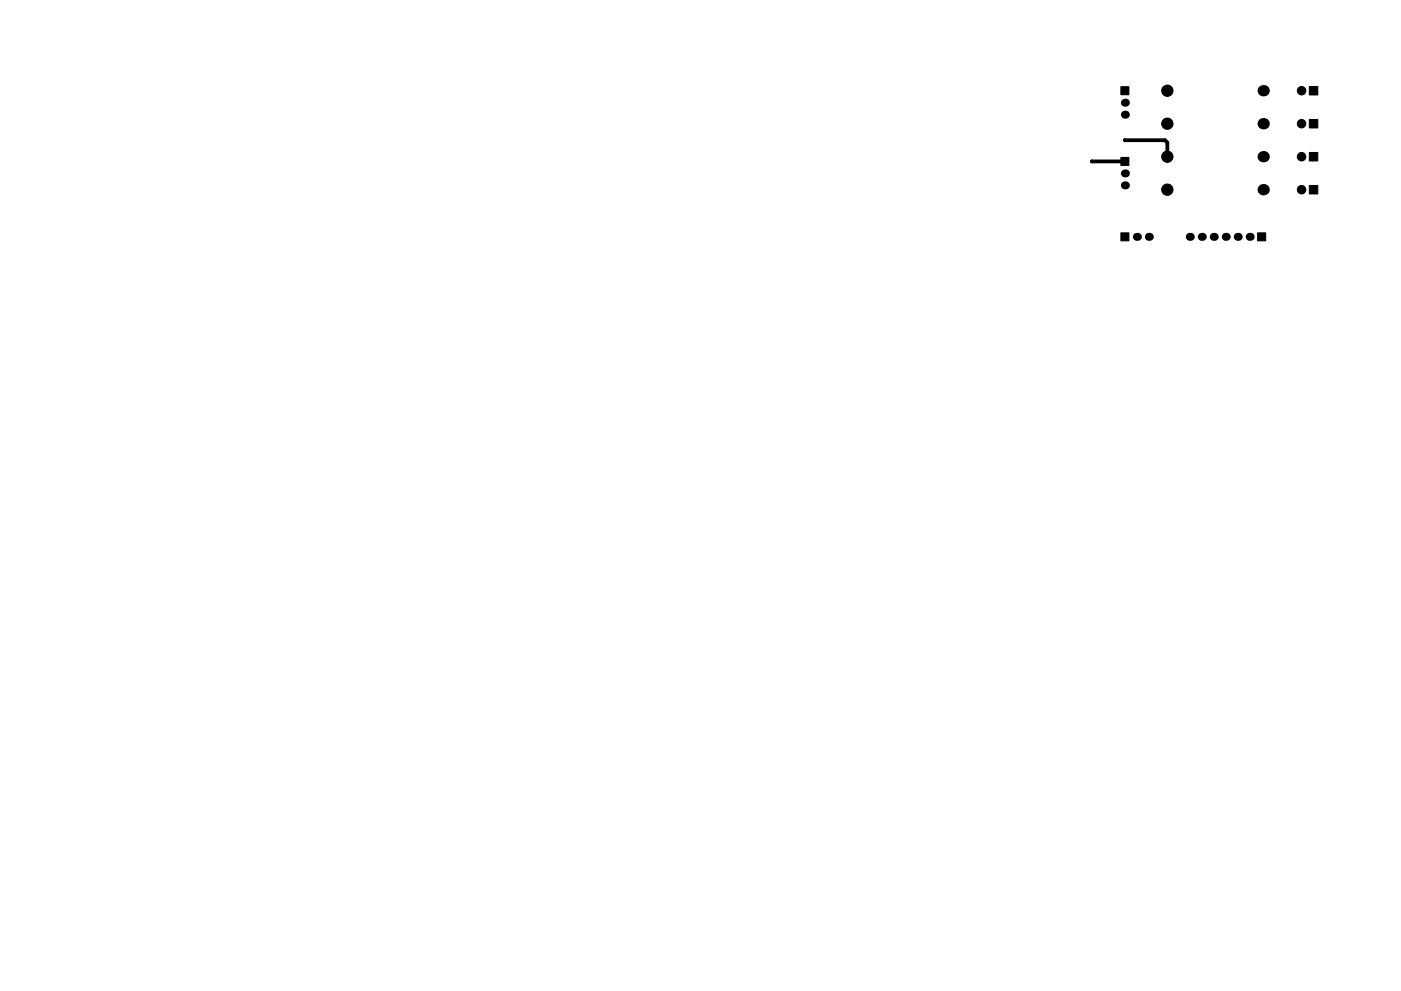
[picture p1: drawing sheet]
<svg xmlns="http://www.w3.org/2000/svg" width="297mm" height="210mm" viewBox="0 0 297 210" stroke-linecap="round" stroke-linejoin="round" font-family="sans-serif">
<g fill="#000" stroke="#000" stroke-width=".21">
<path d="M277.6 18.3h1.8v1.8h-1.8zM237.7 33.4h1.7v1.7h-1.7zM237.7 18.4h1.7v1.7h-1.7zM277.6 25.3h1.8v1.8h-1.8zM277.6 32.3h1.8v1.8h-1.8zM277.6 39.3h1.8v1.8h-1.8zM237.7 49.4h1.7v1.7h-1.7zM266.6 49.4h1.8v1.7h-1.8z"/>
<circle cx="247.5" cy="19.2" r="1.2"/>
<circle cx="276" cy="19.2" r=".9"/>
<circle cx="231.5" cy="34.2" r=".3"/>
<circle cx="238.5" cy="29.7" r=".3"/>
<circle cx="247.5" cy="33.2" r="1.2"/>
<circle cx="247.5" cy="26.2" r="1.2"/>
<circle cx="276" cy="26.2" r=".9"/>
<circle cx="276" cy="33.2" r=".9"/>
<circle cx="247.5" cy="40.2" r="1.2"/>
<circle cx="276" cy="40.2" r=".9"/>
</g>
<g fill="#000">
<circle cx="267.8" cy="19.2" r="1.2"/>
<circle cx="238.5" cy="36.8" r=".85"/>
<circle cx="238.5" cy="39.3" r=".85"/>
<circle cx="238.5" cy="21.8" r=".85"/>
<circle cx="238.5" cy="24.3" r=".85"/>
<circle cx="267.8" cy="26.2" r="1.2"/>
<circle cx="267.8" cy="33.2" r="1.2"/>
<circle cx="241" cy="50.2" r=".85"/>
<circle cx="243.6" cy="50.2" r=".85"/>
<circle cx="252.3" cy="50.2" r=".85"/>
<circle cx="254.8" cy="50.2" r=".85"/>
<circle cx="257.3" cy="50.2" r=".85"/>
<circle cx="259.9" cy="50.2" r=".85"/>
<circle cx="262.4" cy="50.2" r=".85"/>
<circle cx="265" cy="50.2" r=".85"/>
<circle cx="267.8" cy="40.2" r="1.2"/>
</g>
<path d="M231.5 34.2h7M238.5 29.7h8.5l.5 .5v3" fill="none" stroke="#000" stroke-width=".8"/>
</svg>
